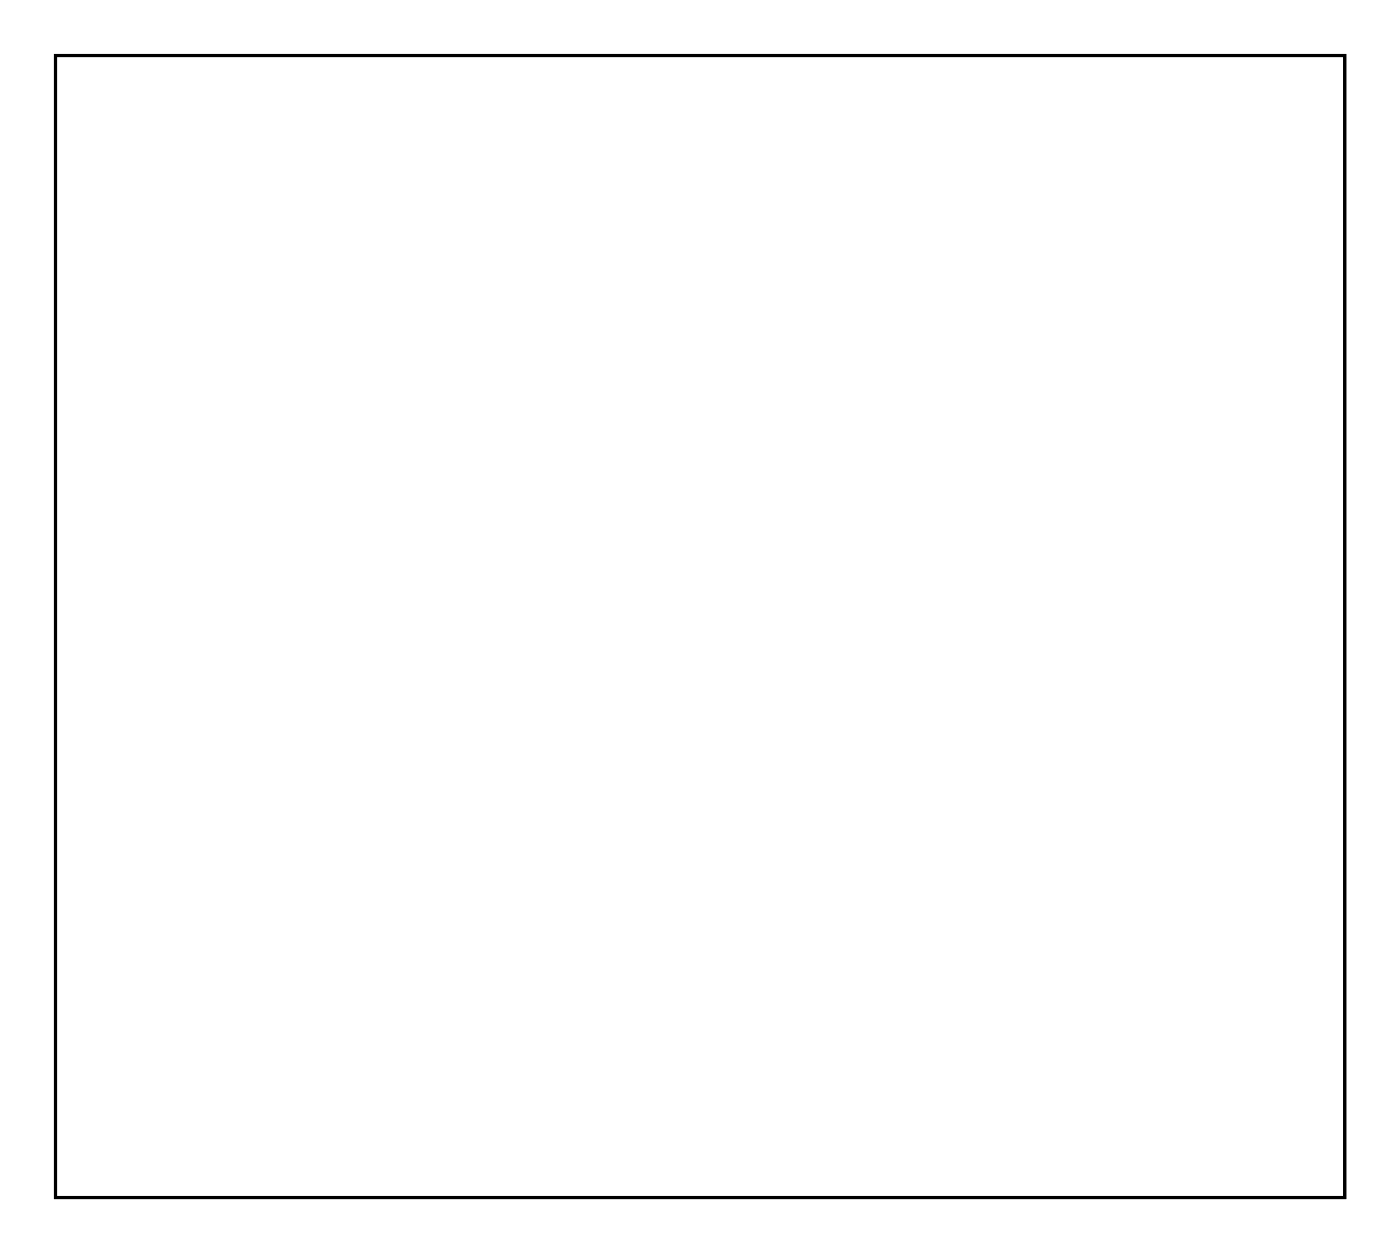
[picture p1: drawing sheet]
<svg xmlns="http://www.w3.org/2000/svg" width="92mm" height="82mm" viewBox="0 0 92 82" stroke-linecap="round" stroke-linejoin="round" font-family="sans-serif">
<path d="M3.6 3.6h84.5v74.8h-84.5z" fill="none" stroke="#000" stroke-width=".2"/>
<path d="M3.6 3.6h84.5v74.8h-84.5zM3.6 3.6v74.8h84.5v-74.8z" fill="#000"/>
<circle cx="81.2" cy="32.9" r=".72" fill="#fff"/>
<circle cx="81.2" cy="32.9" r=".72" fill="none" stroke="#fff" stroke-width=".69" stroke-linecap="butt"/>
<circle cx="81.2" cy="30.4" r=".72" fill="#fff"/>
<circle cx="81.2" cy="30.4" r=".72" fill="none" stroke="#fff" stroke-width=".69" stroke-linecap="butt"/>
<circle cx="81.2" cy="27.8" r=".72" fill="#fff"/>
<circle cx="81.2" cy="27.8" r=".72" fill="none" stroke="#fff" stroke-width=".69" stroke-linecap="butt"/>
<circle cx="81.2" cy="25.3" r=".72" fill="#fff"/>
<circle cx="81.2" cy="25.3" r=".72" fill="none" stroke="#fff" stroke-width=".69" stroke-linecap="butt"/>
<circle cx="81.2" cy="22.8" r=".72" fill="#fff"/>
<circle cx="81.2" cy="22.8" r=".72" fill="none" stroke="#fff" stroke-width=".69" stroke-linecap="butt"/>
<circle cx="81.2" cy="20.2" r=".72" fill="#fff"/>
<circle cx="81.2" cy="20.2" r=".72" fill="none" stroke="#fff" stroke-width=".69" stroke-linecap="butt"/>
<circle cx="78.7" cy="34.2" r=".72" fill="#fff"/>
<circle cx="78.7" cy="34.2" r=".72" fill="none" stroke="#fff" stroke-width=".69" stroke-linecap="butt"/>
<circle cx="76.1" cy="34.2" r=".72" fill="#fff"/>
<circle cx="76.1" cy="34.2" r=".72" fill="none" stroke="#fff" stroke-width=".69" stroke-linecap="butt"/>
<circle cx="73.6" cy="34.2" r=".72" fill="#fff"/>
<circle cx="73.6" cy="34.2" r=".72" fill="none" stroke="#fff" stroke-width=".69" stroke-linecap="butt"/>
<circle cx="71.1" cy="34.2" r=".72" fill="#fff"/>
<circle cx="71.1" cy="34.2" r=".72" fill="none" stroke="#fff" stroke-width=".69" stroke-linecap="butt"/>
<circle cx="68.5" cy="34.2" r=".72" fill="#fff"/>
<circle cx="68.5" cy="34.2" r=".72" fill="none" stroke="#fff" stroke-width=".69" stroke-linecap="butt"/>
<circle cx="69.9" cy="31.3" r=".72" fill="#fff"/>
<circle cx="69.9" cy="31.3" r=".72" fill="none" stroke="#fff" stroke-width=".69" stroke-linecap="butt"/>
<circle cx="67.4" cy="31.3" r=".72" fill="#fff"/>
<circle cx="67.4" cy="31.3" r=".72" fill="none" stroke="#fff" stroke-width=".69" stroke-linecap="butt"/>
<circle cx="66" cy="34.2" r=".72" fill="#fff"/>
<circle cx="66" cy="34.2" r=".72" fill="none" stroke="#fff" stroke-width=".69" stroke-linecap="butt"/>
<circle cx="63.4" cy="34.2" r=".72" fill="#fff"/>
<circle cx="63.4" cy="34.2" r=".72" fill="none" stroke="#fff" stroke-width=".69" stroke-linecap="butt"/>
<circle cx="60.9" cy="34.2" r=".72" fill="#fff"/>
<circle cx="60.9" cy="34.2" r=".72" fill="none" stroke="#fff" stroke-width=".69" stroke-linecap="butt"/>
<circle cx="58.4" cy="34.2" r=".72" fill="#fff"/>
<circle cx="58.4" cy="34.2" r=".72" fill="none" stroke="#fff" stroke-width=".69" stroke-linecap="butt"/>
<circle cx="55.8" cy="34.2" r=".72" fill="#fff"/>
<circle cx="55.8" cy="34.2" r=".72" fill="none" stroke="#fff" stroke-width=".69" stroke-linecap="butt"/>
<circle cx="53.3" cy="34.2" r=".72" fill="#fff"/>
<circle cx="53.3" cy="34.2" r=".72" fill="none" stroke="#fff" stroke-width=".69" stroke-linecap="butt"/>
<circle cx="50.7" cy="34.2" r=".72" fill="#fff"/>
<circle cx="50.7" cy="34.2" r=".72" fill="none" stroke="#fff" stroke-width=".69" stroke-linecap="butt"/>
<circle cx="50.7" cy="18.9" r=".72" fill="#fff"/>
<circle cx="50.7" cy="18.9" r=".72" fill="none" stroke="#fff" stroke-width=".69" stroke-linecap="butt"/>
<circle cx="53.3" cy="18.9" r=".72" fill="#fff"/>
<circle cx="53.3" cy="18.9" r=".72" fill="none" stroke="#fff" stroke-width=".69" stroke-linecap="butt"/>
<circle cx="55.8" cy="18.9" r=".72" fill="#fff"/>
<circle cx="55.8" cy="18.9" r=".72" fill="none" stroke="#fff" stroke-width=".69" stroke-linecap="butt"/>
<circle cx="58.4" cy="18.9" r=".72" fill="#fff"/>
<circle cx="58.4" cy="18.9" r=".72" fill="none" stroke="#fff" stroke-width=".69" stroke-linecap="butt"/>
<circle cx="60.9" cy="18.9" r=".72" fill="#fff"/>
<circle cx="60.9" cy="18.9" r=".72" fill="none" stroke="#fff" stroke-width=".69" stroke-linecap="butt"/>
<circle cx="63.4" cy="18.9" r=".72" fill="#fff"/>
<circle cx="63.4" cy="18.9" r=".72" fill="none" stroke="#fff" stroke-width=".69" stroke-linecap="butt"/>
<circle cx="66" cy="18.9" r=".72" fill="#fff"/>
<circle cx="66" cy="18.9" r=".72" fill="none" stroke="#fff" stroke-width=".69" stroke-linecap="butt"/>
<circle cx="68.5" cy="18.9" r=".72" fill="#fff"/>
<circle cx="68.5" cy="18.9" r=".72" fill="none" stroke="#fff" stroke-width=".69" stroke-linecap="butt"/>
<circle cx="71.1" cy="18.9" r=".72" fill="#fff"/>
<circle cx="71.1" cy="18.9" r=".72" fill="none" stroke="#fff" stroke-width=".69" stroke-linecap="butt"/>
<circle cx="73.6" cy="18.9" r=".72" fill="#fff"/>
<circle cx="73.6" cy="18.9" r=".72" fill="none" stroke="#fff" stroke-width=".69" stroke-linecap="butt"/>
<circle cx="76.1" cy="18.9" r=".72" fill="#fff"/>
<circle cx="76.1" cy="18.9" r=".72" fill="none" stroke="#fff" stroke-width=".69" stroke-linecap="butt"/>
<circle cx="78.7" cy="18.9" r=".72" fill="#fff"/>
<circle cx="78.7" cy="18.9" r=".72" fill="none" stroke="#fff" stroke-width=".69" stroke-linecap="butt"/>
<path d="M75.4 39.2h1.5v1.5h-1.5z" fill="#fff"/>
<path d="M75.4 39.2h1.5v1.5h-1.5z" fill="none" stroke="#fff" stroke-width=".76" stroke-linecap="butt"/>
<circle cx="76.1" cy="39.9" r=".74" fill="#fff"/>
<circle cx="76.1" cy="39.9" r=".74" fill="none" stroke="#fff" stroke-width=".76" stroke-linecap="butt"/>
<circle cx="78.7" cy="39.9" r=".74" fill="#fff"/>
<circle cx="78.7" cy="39.9" r=".74" fill="none" stroke="#fff" stroke-width=".76" stroke-linecap="butt"/>
<circle cx="71.8" cy="52.9" r=".72" fill="#fff"/>
<circle cx="71.8" cy="52.9" r=".72" fill="none" stroke="#fff" stroke-width=".69" stroke-linecap="butt"/>
<circle cx="69.2" cy="52.9" r=".72" fill="#fff"/>
<circle cx="69.2" cy="52.9" r=".72" fill="none" stroke="#fff" stroke-width=".69" stroke-linecap="butt"/>
<circle cx="66.7" cy="52.9" r=".72" fill="#fff"/>
<circle cx="66.7" cy="52.9" r=".72" fill="none" stroke="#fff" stroke-width=".69" stroke-linecap="butt"/>
<circle cx="64.1" cy="52.9" r=".72" fill="#fff"/>
<circle cx="64.1" cy="52.9" r=".72" fill="none" stroke="#fff" stroke-width=".69" stroke-linecap="butt"/>
<circle cx="61.6" cy="52.9" r=".72" fill="#fff"/>
<circle cx="61.6" cy="52.9" r=".72" fill="none" stroke="#fff" stroke-width=".69" stroke-linecap="butt"/>
<circle cx="59.1" cy="52.9" r=".72" fill="#fff"/>
<circle cx="59.1" cy="52.9" r=".72" fill="none" stroke="#fff" stroke-width=".69" stroke-linecap="butt"/>
<circle cx="56.5" cy="52.9" r=".72" fill="#fff"/>
<circle cx="56.5" cy="52.9" r=".72" fill="none" stroke="#fff" stroke-width=".69" stroke-linecap="butt"/>
<circle cx="16.3" cy="25.9" r=".72" fill="#fff"/>
<circle cx="16.3" cy="25.9" r=".72" fill="none" stroke="#fff" stroke-width=".69" stroke-linecap="butt"/>
<path d="M15.6 25.2h1.4v1.5h-1.4z" fill="#fff"/>
<path d="M15.6 25.2h1.4v1.5h-1.4z" fill="none" stroke="#fff" stroke-width=".69" stroke-linecap="butt"/>
<circle cx="13.8" cy="25.9" r=".72" fill="#fff"/>
<circle cx="13.8" cy="25.9" r=".72" fill="none" stroke="#fff" stroke-width=".69" stroke-linecap="butt"/>
<circle cx="11.2" cy="25.9" r=".72" fill="#fff"/>
<circle cx="11.2" cy="25.9" r=".72" fill="none" stroke="#fff" stroke-width=".69" stroke-linecap="butt"/>
<circle cx="8.7" cy="25.9" r=".72" fill="#fff"/>
<circle cx="8.7" cy="25.9" r=".72" fill="none" stroke="#fff" stroke-width=".69" stroke-linecap="butt"/>
<circle cx="21.6" cy="48.9" r=".72" fill="#fff"/>
<circle cx="21.6" cy="48.9" r=".72" fill="none" stroke="#fff" stroke-width=".75" stroke-linecap="butt"/>
<circle cx="24.1" cy="48.9" r=".72" fill="#fff"/>
<circle cx="24.1" cy="48.9" r=".72" fill="none" stroke="#fff" stroke-width=".75" stroke-linecap="butt"/>
<circle cx="26.7" cy="48.9" r=".72" fill="#fff"/>
<circle cx="26.7" cy="48.9" r=".72" fill="none" stroke="#fff" stroke-width=".75" stroke-linecap="butt"/>
<circle cx="29.2" cy="48.9" r=".72" fill="#fff"/>
<circle cx="29.2" cy="48.9" r=".72" fill="none" stroke="#fff" stroke-width=".75" stroke-linecap="butt"/>
<circle cx="31.8" cy="48.9" r=".72" fill="#fff"/>
<circle cx="31.8" cy="48.9" r=".72" fill="none" stroke="#fff" stroke-width=".75" stroke-linecap="butt"/>
<circle cx="34.3" cy="48.9" r=".72" fill="#fff"/>
<circle cx="34.3" cy="48.9" r=".72" fill="none" stroke="#fff" stroke-width=".75" stroke-linecap="butt"/>
<circle cx="36.8" cy="48.9" r=".72" fill="#fff"/>
<circle cx="36.8" cy="48.9" r=".72" fill="none" stroke="#fff" stroke-width=".75" stroke-linecap="butt"/>
<circle cx="47.3" cy="24.9" r=".7" fill="#fff"/>
<circle cx="47.3" cy="24.9" r=".7" fill="none" stroke="#fff" stroke-width=".76" stroke-linecap="butt"/>
<circle cx="39.7" cy="24.9" r=".7" fill="#fff"/>
<circle cx="39.7" cy="24.9" r=".7" fill="none" stroke="#fff" stroke-width=".76" stroke-linecap="butt"/>
<circle cx="42.3" cy="32.9" r=".7" fill="#fff"/>
<circle cx="42.3" cy="32.9" r=".7" fill="none" stroke="#fff" stroke-width=".76" stroke-linecap="butt"/>
<circle cx="34.7" cy="32.9" r=".7" fill="#fff"/>
<circle cx="34.7" cy="32.9" r=".7" fill="none" stroke="#fff" stroke-width=".76" stroke-linecap="butt"/>
<circle cx="55.3" cy="13.9" r=".7" fill="#fff"/>
<circle cx="55.3" cy="13.9" r=".7" fill="none" stroke="#fff" stroke-width=".76" stroke-linecap="butt"/>
<circle cx="47.7" cy="13.9" r=".7" fill="#fff"/>
<circle cx="47.7" cy="13.9" r=".7" fill="none" stroke="#fff" stroke-width=".76" stroke-linecap="butt"/>
<circle cx="18.1" cy="39.9" r=".67" fill="#fff"/>
<circle cx="18.1" cy="39.9" r=".67" fill="none" stroke="#fff" stroke-width=".79" stroke-linecap="butt"/>
<circle cx="19.4" cy="38" r=".67" fill="#fff"/>
<circle cx="19.4" cy="38" r=".67" fill="none" stroke="#fff" stroke-width=".79" stroke-linecap="butt"/>
<circle cx="20.7" cy="39.9" r=".67" fill="#fff"/>
<circle cx="20.7" cy="39.9" r=".67" fill="none" stroke="#fff" stroke-width=".79" stroke-linecap="butt"/>
<circle cx="41.7" cy="13.9" r=".6" fill="#fff"/>
<circle cx="41.7" cy="13.9" r=".6" fill="none" stroke="#fff" stroke-width=".65" stroke-linecap="butt"/>
<path d="M41.1 13.3h1.2v1.2h-1.2z" fill="#fff"/>
<path d="M41.1 13.3h1.2v1.2h-1.2z" fill="none" stroke="#fff" stroke-width=".65" stroke-linecap="butt"/>
<circle cx="44.2" cy="13.9" r=".6" fill="#fff"/>
<circle cx="44.2" cy="13.9" r=".6" fill="none" stroke="#fff" stroke-width=".65" stroke-linecap="butt"/>
<circle cx="30.7" cy="27.9" r=".6" fill="#fff"/>
<circle cx="30.7" cy="27.9" r=".6" fill="none" stroke="#fff" stroke-width=".65" stroke-linecap="butt"/>
<path d="M30.1 27.3h1.2v1.2h-1.2z" fill="#fff"/>
<path d="M30.1 27.3h1.2v1.2h-1.2z" fill="none" stroke="#fff" stroke-width=".65" stroke-linecap="butt"/>
<circle cx="33.2" cy="27.9" r=".6" fill="#fff"/>
<circle cx="33.2" cy="27.9" r=".6" fill="none" stroke="#fff" stroke-width=".65" stroke-linecap="butt"/>
</svg>
